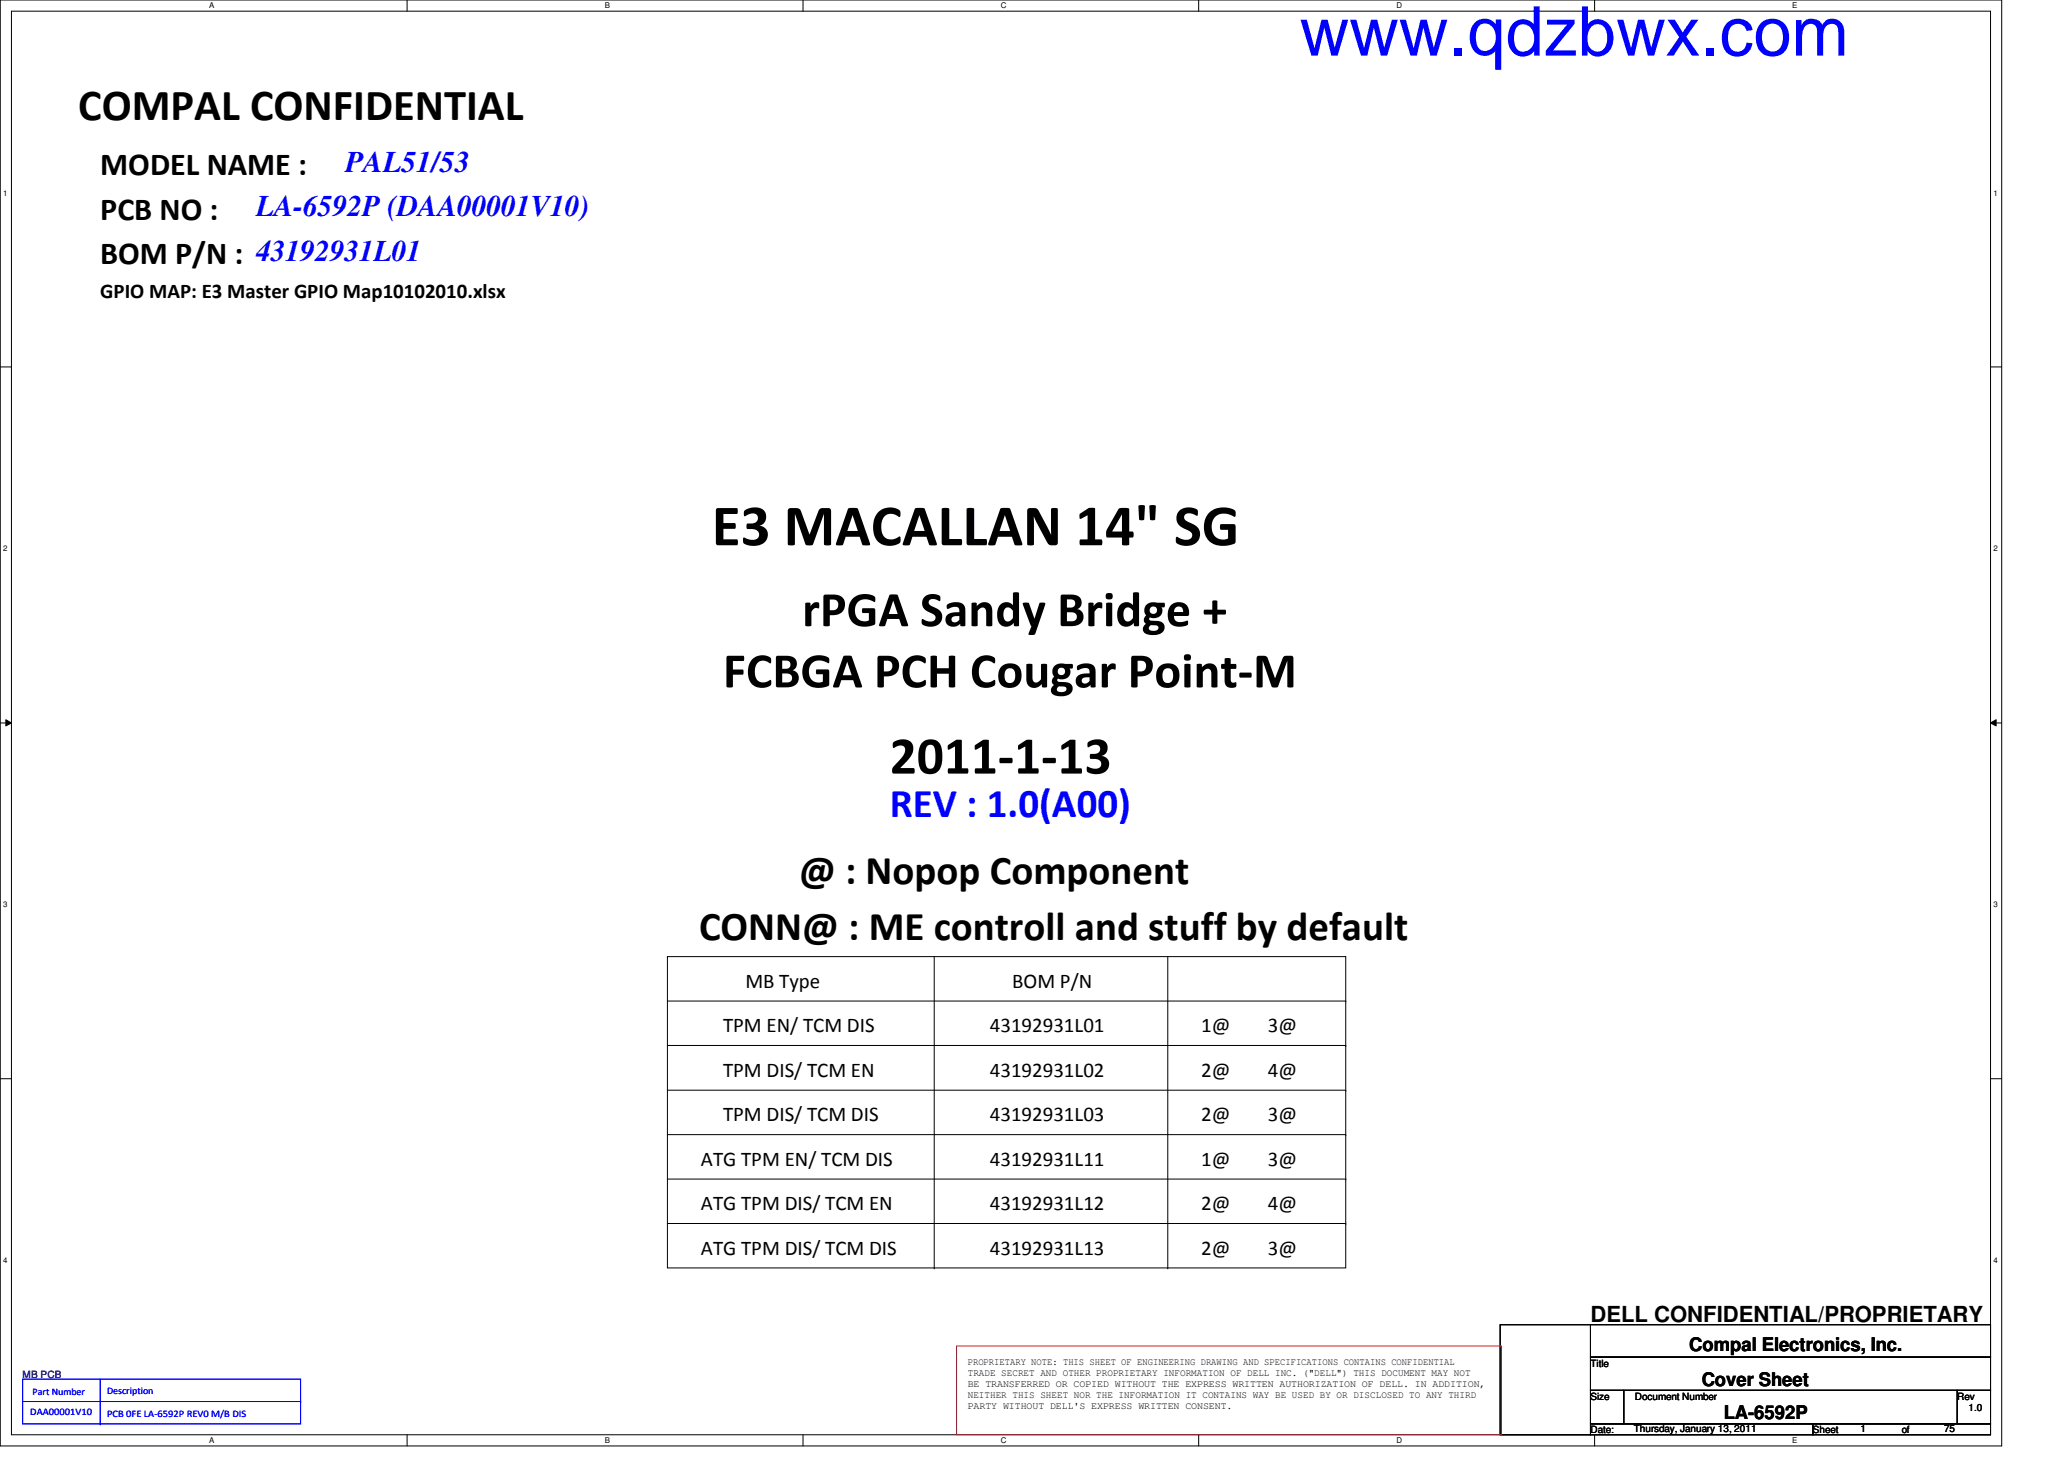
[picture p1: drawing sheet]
<svg xmlns="http://www.w3.org/2000/svg" width="297mm" height="210mm" viewBox="0 0 297 210" stroke-linecap="round" stroke-linejoin="round" font-family="sans-serif">
<defs><g id="words">
<text font-size="9.9" fill="#00f" x="187" y="8">www.qdzbwx.com</text>
<text font-size="8.5" x="102.4" y="78.4">E3 MACALLAN 14&quot; SG</text>
<text font-size="7.7" x="128.1" y="111.3">2011-1-13</text>
<g font-size="7.2">
<text x="115.4" y="90.1">rPGA Sandy Bridge +</text>
<text x="104.1" y="98.9">FCBGA PCH Cougar Point-M</text>
</g>
<text font-size="6.4" x="11.3" y="17.3">COMPAL CONFIDENTIAL</text>
<text font-size="5.9" fill="#00f" x="128.1" y="117.6">REV : 1.0(A00)</text>
<g font-size="5.9">
<text x="115" y="127.2">@ : Nopop Component</text>
<text x="100.6" y="135.2">CONN@ : ME controll and stuff by default</text>
</g>
<g font-size="4.6">
<text x="14.4" y="25.2">MODEL NAME :</text>
<text x="14.4" y="31.6">PCB NO :</text>
<text x="14.4" y="38">BOM P/N : 43192931L01</text>
</g>
<g font-size="4.3" fill="#00f">
<text x="49.7" y="24.7">PAL51/53</text>
<text x="36.9" y="31.1">LA-6592P (DAA00001V10)</text>
</g>
<text font-size="3.2" x="228.9" y="190.2">DELL CONFIDENTIAL/PROPRIETARY</text>
<g font-size="3">
<text x="14.4" y="42.9">GPIO MAP: E3 Master GPIO Map10102010.xlsx</text>
<text x="107.3" y="142.1">MB Type</text>
<text x="145.7" y="142.1">BOM P/N</text>
<text x="104.1" y="148.5">TPM EN/ TCM DIS</text>
<text x="142.4" y="148.5">43192931L01</text>
<text x="172.9" y="148.5">1@</text>
<text x="182.5" y="148.5">3@</text>
<text x="104.1" y="154.9">TPM DIS/ TCM EN</text>
<text x="142.4" y="154.9">43192931L02</text>
<text x="172.9" y="154.9">2@</text>
<text x="182.5" y="154.9">4@</text>
<text x="104.1" y="161.3">TPM DIS/ TCM DIS</text>
<text x="142.4" y="161.3">43192931L03</text>
<text x="172.9" y="161.3">2@</text>
<text x="182.5" y="161.3">3@</text>
<text x="100.9" y="167.7">ATG TPM EN/ TCM DIS</text>
<text x="142.4" y="167.7">43192931L11</text>
<text x="172.9" y="167.7">1@</text>
<text x="182.5" y="167.7">3@</text>
<text x="100.9" y="174.1">ATG TPM DIS/ TCM EN</text>
<text x="142.4" y="174.1">43192931L12</text>
<text x="172.9" y="174.1">2@</text>
<text x="182.5" y="174.1">4@</text>
<text x="100.9" y="180.5">ATG TPM DIS/ TCM DIS</text>
<text x="142.4" y="180.5">43192931L13</text>
<text x="172.9" y="180.5">2@</text>
<text x="182.5" y="180.5">3@</text>
</g>
<g font-size="2.7">
<text x="243.1" y="194.4">Compal Electronics, Inc.</text>
<text x="244.9" y="199.4">Cover Sheet</text>
<text x="248.1" y="204.2">LA-6592P</text>
</g>
<g font-size="1.4">
<text x="139.3" y="196.4">PROPRIETARY NOTE: THIS SHEET OF ENGINEERING DRAWING AND SPECIFICATIONS CONTAINS CONFIDENTIAL</text>
<text x="139.3" y="198">TRADE SECRET AND OTHER PROPRIETARY INFORMATION OF DELL INC. (&quot;DELL&quot;) THIS DOCUMENT MAY NOT</text>
<text x="228.9" y="196.6">Title</text>
<text x="139.3" y="199.6">BE TRANSFERRED OR COPIED WITHOUT THE EXPRESS WRITTEN AUTHORIZATION OF DELL. IN ADDITION,</text>
<text x="139.3" y="201.1">NEITHER THIS SHEET NOR THE INFORMATION IT CONTAINS WAY BE USED BY OR DISCLOSED TO ANY THIRD</text>
<text x="139.3" y="202.7">PARTY WITHOUT DELL'S EXPRESS WRITTEN CONSENT.</text>
<text x="228.9" y="201.4">Size</text>
<text x="235.3" y="201.4">Document Number</text>
<text x="281.7" y="201.4">Rev</text>
<text x="283.3" y="203">1.0</text>
<text x="228.9" y="206.2">Date:</text>
<text x="235.1" y="206">Thursday, January 13, 2011</text>
<text x="260.9" y="206.2">Sheet</text>
<text x="267.8" y="206">1</text>
<text x="273.7" y="206.2">of</text>
<text x="279.8" y="206">75</text>
</g>
<text font-size="1.4" fill="#000080" x="3.3" y="198.2">MB PCB</text>
<g font-size="1.4" fill="#00f">
<text x="4.4" y="203.6">DAA00001V10</text>
<text x="4.7" y="200.7">Part Number</text>
<text x="15.4" y="200.6">Description</text>
<text x="15.4" y="203.8">PCB 0FE LA-6592P REV0 M/B DIS</text>
</g>
<g font-size="1.1">
<text x="30.1" y="1.1">A</text>
<text x="87" y="1.1">B</text>
<text x="144" y="1.1">C</text>
<text x="201" y="1.1">D</text>
<text x="257.9" y="1.1">E</text>
<text x=".5" y="28.2">1</text>
<text x="286.9" y="28.2">1</text>
<text x=".5" y="79.3">2</text>
<text x="286.9" y="79.3">2</text>
<text x=".5" y="130.6">3</text>
<text x="286.9" y="130.6">3</text>
<text x=".5" y="181.7">4</text>
<text x="286.9" y="181.7">4</text>
<text x="30.1" y="207.6">A</text>
<text x="87" y="207.6">B</text>
<text x="144" y="207.6">C</text>
<text x="201" y="207.6">D</text>
<text x="257.9" y="207.6">E</text>
</g>
</g></defs>
<path d="M0 0h288.1v208h-288.1zM1.6 1.6h284.9v204.8h-284.9z" fill="none" stroke="#000" stroke-width=".14"/>
<g fill="#fff">
<path d="M30.1 .2h.7v1.2h-.7z"/>
<path d="M30.1 206.6h.7v1.2h-.7z"/>
</g>
<path d="M58.6 0v1.6M58.6 206.4v1.6" fill="none" stroke="#000" stroke-width=".14"/>
<g fill="#fff">
<path d="M87 .2h.8v1.2h-.8z"/>
<path d="M87 206.6h.8v1.2h-.8z"/>
</g>
<path d="M115.6 0v1.6M115.6 206.4v1.6" fill="none" stroke="#000" stroke-width=".14"/>
<g fill="#fff">
<path d="M144 .2h.8v1.2h-.8z"/>
<path d="M144 206.6h.8v1.2h-.8z"/>
</g>
<path d="M172.5 0v1.6M172.5 206.4v1.6" fill="none" stroke="#000" stroke-width=".14"/>
<g fill="#fff">
<path d="M201 .2h.7v1.2h-.7z"/>
<path d="M201 206.6h.7v1.2h-.7z"/>
</g>
<path d="M229.5 0v1.6M229.5 206.4v1.6" fill="none" stroke="#000" stroke-width=".14"/>
<g fill="#fff">
<path d="M257.9 .2h.8v1.2h-.8z"/>
<path d="M257.9 206.6h.8v1.2h-.8z"/>
<path d="M.5 27.2h.6v1.2h-.6z"/>
<path d="M286.9 27.2h.6v1.2h-.6z"/>
<path d="M.5 78.4h.6v1.1h-.6z"/>
<path d="M286.9 78.4h.6v1.1h-.6z"/>
</g>
<path d="M0 52.8h1.6M286.5 52.8h1.6" fill="none" stroke="#000" stroke-width=".14"/>
<g fill="#fff">
<path d="M.5 129.6h.6v1.2h-.6z"/>
<path d="M286.9 129.6h.6v1.2h-.6z"/>
</g>
<path d="M0 104h1.6M.8 103.5l.8 .5-.8 .4zM286.5 104l.8-.5v.9zM286.5 104h1.6" fill="none" stroke="#000" stroke-width=".14"/>
<path d="M.8 103.5l.8 .5-.8 .4zM286.5 104l.8-.5v.9z" fill="#000"/>
<g fill="#fff">
<path d="M.5 180.8h.6v1.1h-.6z"/>
<path d="M286.9 180.8h.6v1.1h-.6z"/>
</g>
<g fill="none" stroke="#000" stroke-width=".14">
<path d="M96.1 137.6h97.6v44.8h-97.6zM134.4 137.6v44.8M168.1 137.6v44.8M0 155.2h1.6M96.1 156.8h97.6M96.1 150.4h97.6M96.1 144h97.6M193.7 156.8h.1M193.7 150.4h.1M193.7 144h.1M286.5 155.2h1.6M96.1 176h97.6"/>
<path d="M96.1 169.6h97.6M96.1 163.2h97.6M193.7 176h.1M193.7 169.6h.1M193.7 163.2h.1M134.4 182.4h.1M168.1 182.4h.1M215.9 190.6h13v15.8h-13zM228.9 190.6h57.6v4.6h-57.6zM228.9 195.2h57.6v4.8h-57.6zM228.9 200h4.8v4.9h-4.8zM228.9 204.9h32v1.5h-32z"/>
<path d="M233.7 200h48v4.9h-48zM260.9 204.9h25.6v1.5h-25.6zM281.7 200h4.8v4.9h-4.8z"/>
</g>
<path d="M137.7 193.6h78.4v12.8h-78.4z" fill="none" stroke="#f00" stroke-width=".14"/>
<path d="M3.3 198.4h40v6.5h-40zM14.4 198.4v6.5M3.3 201.6h40M14.4 204.9h.1M43.3 201.6h.1" fill="none" stroke="#00f" stroke-width=".14"/>
<use href="#words"/>
</svg>
